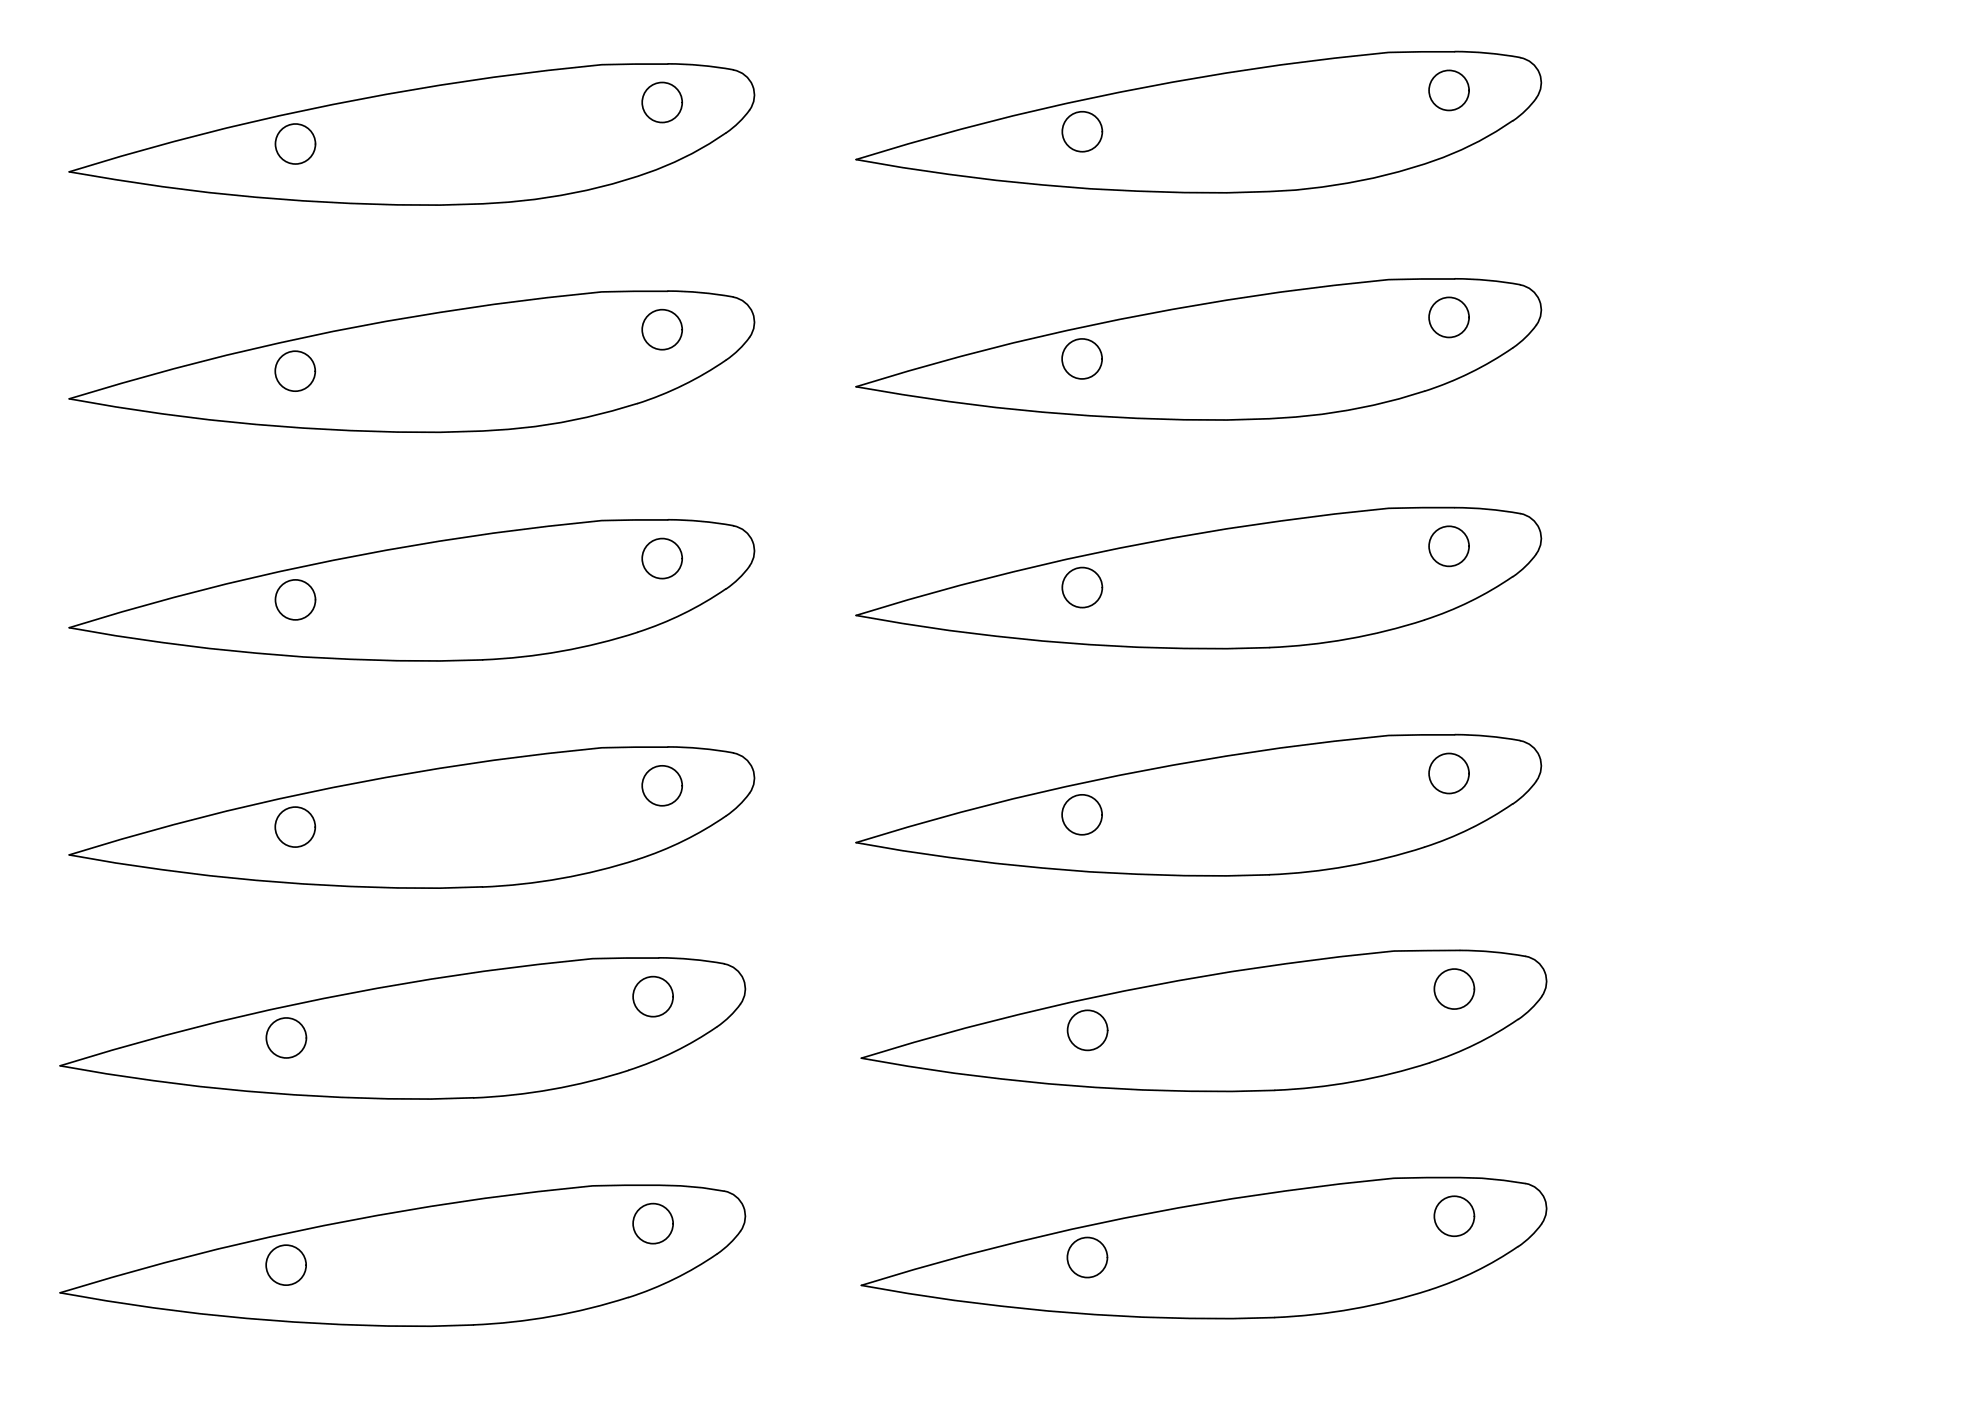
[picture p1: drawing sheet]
<svg xmlns="http://www.w3.org/2000/svg" width="594mm" height="420mm" viewBox="0 0 594 420" stroke-linecap="round" stroke-linejoin="round" font-family="sans-serif">
<!-- layer: Visible (ISO) -->
<g fill="none" stroke="#000" stroke-width=".51">
<path d="M200.3 19.2l-19.8 .2a791.3 791.3 0 0 0-159.7 32.1 587.2 587.2 0 0 0 124 9.6 163.1 163.1 0 0 0 57.5-12.5l5.3-2.6 5.2-2.9 4.9-3.2M200.3 19.2l9.9 .4 9.8 1.3M436.2 15.5l-19.8 .2a791.3 791.3 0 0 0-159.7 32.2 587.2 587.2 0 0 0 124 9.5 163.1 163.1 0 0 0 57.6-12.5l5.3-2.6 5.2-2.9 4.9-3.2M436.3 15.5l9.8 .4 9.8 1.4M455.9 17.3a7.7 7.7 0 0 1 4.8 12.1M220 21a7.8 7.8 0 0 1 6 5.7 7.8 7.8 0 0 1-2.4 7.9 29.2 29.2 0 0 1-5.8 5.3M460.8 29.4a29.2 29.2 0 0 1-7.1 6.8M200.3 87.4l-19.8 .1a783.1 783.1 0 0 0-159.7 32.1 580.1 580.1 0 0 0 123.9 9.7 168.4 168.4 0 0 0 54.7-11.3 101.7 101.7 0 0 0 18.3-10M200.3 87.3l9.9 .5 9.8 1.3M220 89.1a7.7 7.7 0 0 1 4.8 12.1M436.2 83.7l-19.8 .2a789 789 0 0 0-159.7 32.1 586.1 586.1 0 0 0 124 9.6 163.3 163.3 0 0 0 54.7-11.3 101.7 101.7 0 0 0 18.3-10M436.3 83.6l9.8 .5 9.8 1.3"/>
<path d="M455.9 85.4a7.7 7.7 0 0 1 4.8 12.1M460.8 97.5a29.2 29.2 0 0 1-7.1 6.8M224.8 101.2a29.2 29.2 0 0 1-7 6.8M200.3 155.9l-19.8 .2a791.3 791.3 0 0 0-159.7 32.2 592.4 592.4 0 0 0 124 9.6M200.3 155.9l9.9 .4 9.8 1.4M220 157.7a7.7 7.7 0 0 1 4.8 12.1M455.9 154a7.7 7.7 0 0 1 4.8 12.1M455.9 154l-7-1-8.4-.7h-14.2l-9.9 .1a791.3 791.3 0 0 0-159.7 32.2 581.2 581.2 0 0 0 124 9.6M217.7 176.6a101.7 101.7 0 0 1-26.5 13M224.8 169.8a29.2 29.2 0 0 1-7 6.8M453.7 172.9a110.5 110.5 0 0 1-39.5 16.7 175.5 175.5 0 0 1-33.5 4.6M460.8 166.1a29.2 29.2 0 0 1-7.1 6.9"/>
<path d="M191.2 189.6a175.5 175.5 0 0 1-46.4 8.3M200.3 224.1l-19.8 .2a789 789 0 0 0-159.7 32.1 583 583 0 0 0 126.1 9.5 166.2 166.2 0 0 0 54.1-11.9 101.7 101.7 0 0 0 16.7-9.3M200.3 224a91.2 91.2 0 0 1 21.3 2.3 7.9 7.9 0 0 1 2 13.1 29.2 29.2 0 0 1-5.8 5.3M436.2 220.4l-19.8 .2a789 789 0 0 0-159.7 32.1 591.3 591.3 0 0 0 124 9.7M436.3 220.3a91.2 91.2 0 0 1 21.3 2.4 7.7 7.7 0 0 1 3.1 11.5M460.8 234.3a29.2 29.2 0 0 1-7.1 6.8M427.1 254.1a175.5 175.5 0 0 1-46.4 8.2M453.7 241a101.7 101.7 0 0 1-26.5 13.1M197.5 287.3l-19.8 .2a791.3 791.3 0 0 0-159.7 32.1 587.2 587.2 0 0 0 124 9.6M197.6 287.3l9.8 .4 9.8 1.3M217.2 289.1a7.8 7.8 0 0 1 6.1 5.6 7.8 7.8 0 0 1-2.5 8 39.5 39.5 0 0 1-11.7 9 101.7 101.7 0 0 1-20.6 9.3M457.5 286.8a7.7 7.7 0 0 1 4.8 12.1"/>
<path d="M457.5 286.8l-7-1-8.4-.7-24.1 .1a791.3 791.3 0 0 0-159.7 32.2 581.2 581.2 0 0 0 124 9.6M462.3 298.9a29.2 29.2 0 0 1-7 6.8M455.3 305.7a110.5 110.5 0 0 1-39.5 16.7 175.5 175.5 0 0 1-33.5 4.6M188.5 321a175.5 175.5 0 0 1-46.5 8.3M215 376.1a101.7 101.7 0 0 1-26.5 13M215 376.1a25.6 25.6 0 0 0 7.9-8.3 7.6 7.6 0 0 0-5.7-10.6 135 135 0 0 0-29.6-1.7l-9.9 .1a794.7 794.7 0 0 0-159.7 32.1 580.1 580.1 0 0 0 124 9.7 176.8 176.8 0 0 0 46.4-8.3M455.3 373.8a101.7 101.7 0 0 1-26.5 13M462.3 367a7.6 7.6 0 0 0-4.8-12.1 135 135 0 0 0-29.6-1.7l-9.9 .2a789 789 0 0 0-159.7 32.1 567.9 567.9 0 0 0 128.5 9.4 175.5 175.5 0 0 0 41.9-8M462.3 367a29.2 29.2 0 0 1-7 6.9"/>
<circle cx="198.6" cy="30.7" r="6"/>
<circle cx="324.6" cy="39.5" r="6"/>
<circle cx="434.6" cy="27.1" r="6"/>
<circle cx="88.6" cy="43.2" r="6"/>
<circle cx="198.6" cy="98.9" r="6"/>
<circle cx="434.6" cy="95.2" r="6"/>
<circle cx="88.6" cy="111.3" r="6"/>
<circle cx="324.5" cy="107.6" r="6"/>
<circle cx="88.6" cy="179.9" r="6"/>
<circle cx="198.6" cy="167.5" r="6"/>
<circle cx="324.6" cy="176.2" r="6"/>
<circle cx="434.6" cy="163.8" r="6"/>
<circle cx="198.6" cy="235.7" r="6"/>
<circle cx="434.6" cy="232" r="6"/>
<circle cx="88.6" cy="248" r="6"/>
<circle cx="324.5" cy="244.4" r="6"/>
<circle cx="195.9" cy="298.9" r="6"/>
<circle cx="436.1" cy="296.6" r="6"/>
<circle cx="85.9" cy="311.3" r="6"/>
<circle cx="326.2" cy="309" r="6"/>
<circle cx="85.8" cy="379.4" r="6"/>
<circle cx="195.9" cy="367" r="6"/>
<circle cx="326.1" cy="377.1" r="6"/>
<circle cx="436.1" cy="364.8" r="6"/>
</g>
</svg>
